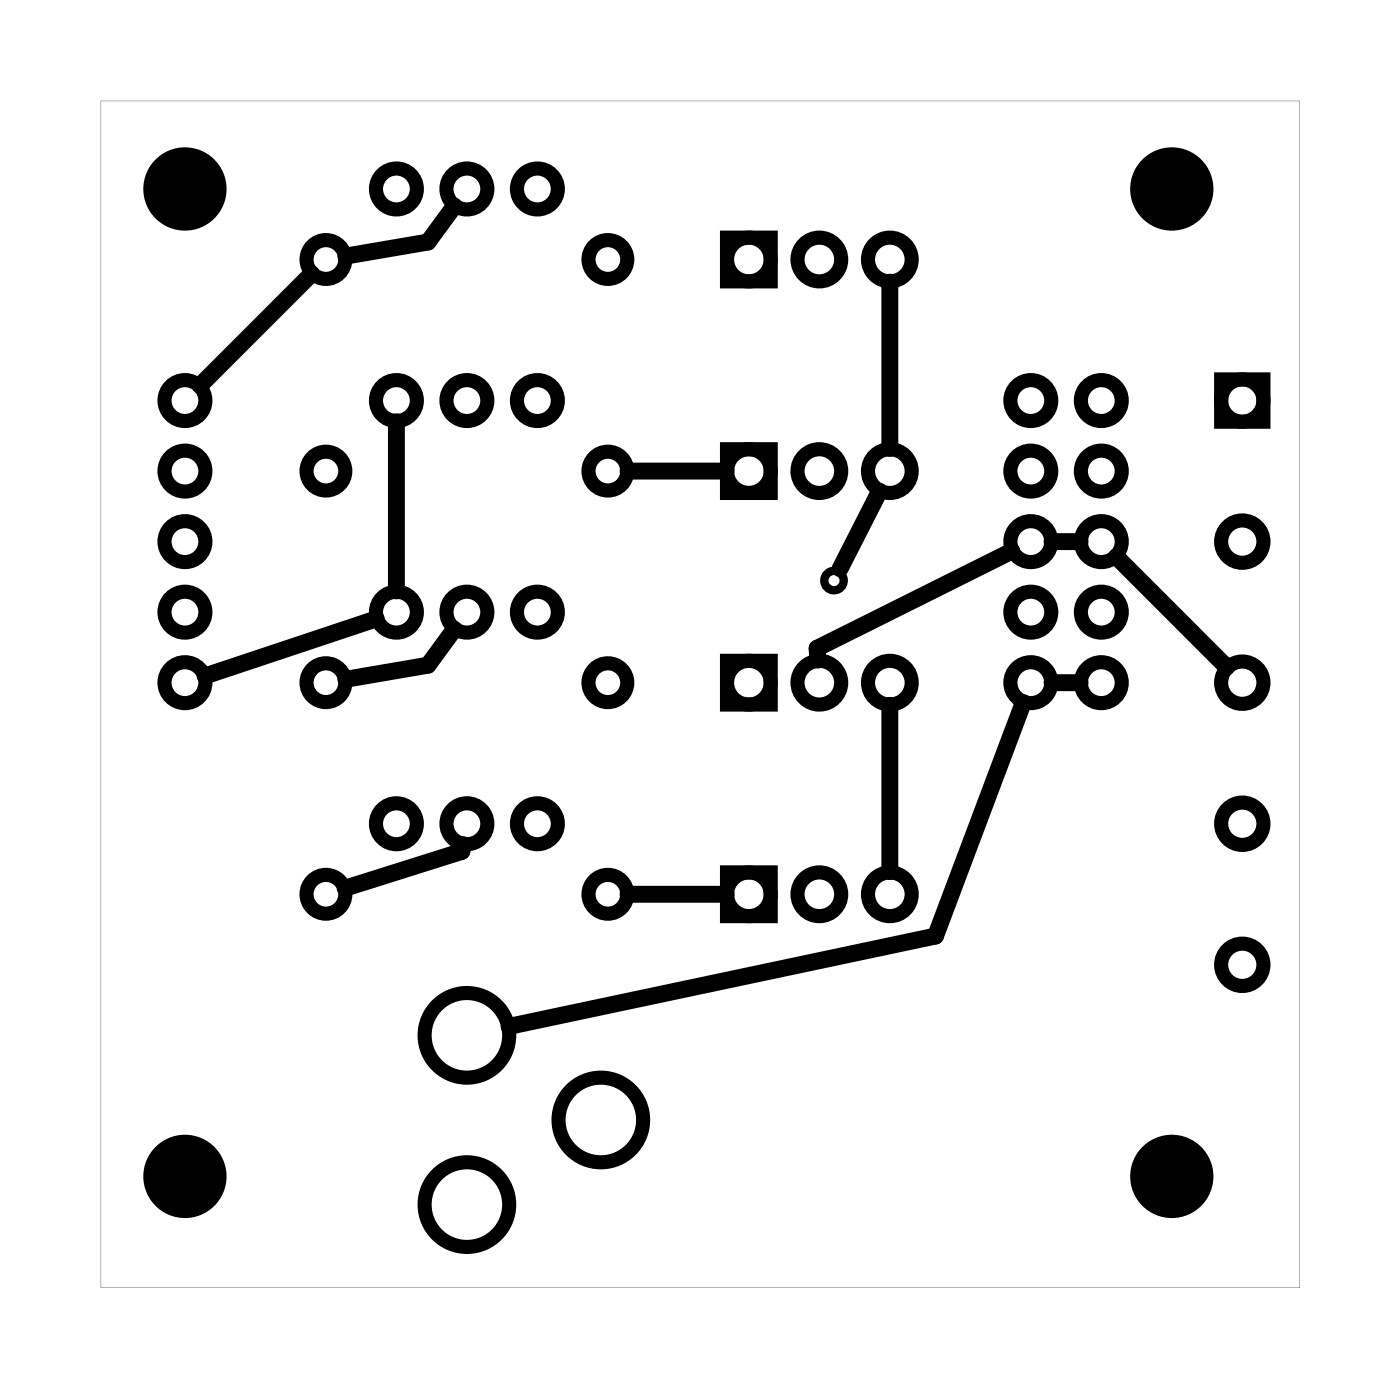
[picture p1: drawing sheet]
<svg xmlns="http://www.w3.org/2000/svg" width="50mm" height="50mm" viewBox="0 0 50 50" stroke-linecap="round" stroke-linejoin="round" font-family="sans-serif">
<path d="M3.6 3.6h43.2v42.8h-43.2zM3.6 3.6v42.8h43.2v-42.8z" fill="#000"/>
<g fill="none" stroke="#000" stroke-width=".51">
<path d="M26.2 16.2h1.6v1.6h-1.6zM26.2 8.6h1.6v1.5h-1.6zM44 13.7h1.5v1.5h-1.5zM26.2 31.4h1.6v1.6h-1.6zM26.2 23.8h1.6v1.6h-1.6z"/>
<circle cx="6.7" cy="17" r=".74"/>
<circle cx="6.7" cy="14.4" r=".74"/>
<circle cx="6.7" cy="19.5" r=".74"/>
<circle cx="11.7" cy="17" r=".7"/>
<circle cx="11.7" cy="9.3" r=".7"/>
<circle cx="14.3" cy="6.8" r=".74"/>
<circle cx="14.3" cy="14.4" r=".74"/>
<circle cx="16.8" cy="6.8" r=".74"/>
<circle cx="16.8" cy="14.4" r=".74"/>
<circle cx="19.4" cy="6.8" r=".74"/>
<circle cx="19.4" cy="14.4" r=".74"/>
<circle cx="21.9" cy="9.3" r=".7"/>
<circle cx="21.9" cy="17" r=".7"/>
<circle cx="27" cy="17" r=".79"/>
<circle cx="27" cy="9.3" r=".79"/>
<circle cx="29.5" cy="17" r=".79"/>
<circle cx="29.5" cy="9.3" r=".79"/>
<circle cx="32.1" cy="17" r=".79"/>
<circle cx="32.1" cy="9.3" r=".79"/>
<circle cx="37.1" cy="17" r=".74"/>
<circle cx="37.1" cy="14.4" r=".74"/>
<circle cx="37.1" cy="19.5" r=".74"/>
<circle cx="39.7" cy="17" r=".74"/>
<circle cx="39.7" cy="14.4" r=".74"/>
<circle cx="39.7" cy="19.5" r=".74"/>
<circle cx="44.8" cy="19.5" r=".76"/>
<circle cx="44.8" cy="14.4" r=".76"/>
<circle cx="6.7" cy="22" r=".74"/>
<circle cx="6.7" cy="24.6" r=".74"/>
<circle cx="11.7" cy="24.6" r=".7"/>
<circle cx="11.7" cy="32.2" r=".7"/>
<circle cx="14.3" cy="29.7" r=".74"/>
<circle cx="14.3" cy="22" r=".74"/>
<circle cx="16.8" cy="29.7" r=".74"/>
<circle cx="16.8" cy="22" r=".74"/>
<circle cx="16.8" cy="37.3" r="1.52"/>
<circle cx="19.4" cy="22" r=".74"/>
<circle cx="19.4" cy="29.7" r=".74"/>
<circle cx="21.9" cy="24.6" r=".7"/>
<circle cx="21.9" cy="32.2" r=".7"/>
<circle cx="27" cy="24.6" r=".79"/>
<circle cx="27" cy="32.2" r=".79"/>
<circle cx="29.5" cy="32.2" r=".79"/>
<circle cx="29.5" cy="24.6" r=".79"/>
<circle cx="32.1" cy="32.2" r=".79"/>
<circle cx="32.1" cy="24.6" r=".79"/>
<circle cx="37.1" cy="22" r=".74"/>
<circle cx="37.1" cy="24.6" r=".74"/>
<circle cx="39.7" cy="22" r=".74"/>
<circle cx="39.7" cy="24.6" r=".74"/>
<circle cx="44.8" cy="29.7" r=".76"/>
<circle cx="44.8" cy="24.6" r=".76"/>
<circle cx="44.8" cy="34.7" r=".76"/>
<circle cx="16.8" cy="43.4" r="1.52"/>
<circle cx="21.7" cy="40.3" r="1.52"/>
</g>
<g fill="#000">
<circle cx="6.7" cy="6.8" r="1.5"/>
<circle cx="42.2" cy="6.8" r="1.5"/>
<circle cx="6.7" cy="42.4" r="1.5"/>
<circle cx="42.2" cy="42.4" r="1.5"/>
</g>
<circle cx="30.1" cy="20.9" r=".35" fill="none" stroke="#000" stroke-width=".3"/>
<g fill="none" stroke="#000" stroke-width=".61">
<path d="M11.2 9.9l-4 4M14.3 15.2v6.1M16.4 7.4l-1 1.3-2.9 .5M22.6 17h3.6M31.7 17.7l-1.4 2.8M32.1 10.2v6M36.5 19.8l-7.1 3.5 .1 .5M37.9 19.5h1M13.6 22.3l-6.2 2M16.4 22.7l-1 1.3-2.9 .5M16.7 30.4l-.1 .3-4.2 1.3M22.6 32.2h3.6"/>
<path d="M32.1 25.4v6M36.9 25.3l-3.2 8.4-15.4 3.3M37.9 24.6h1M40.2 20l4 4"/>
</g>
</svg>
